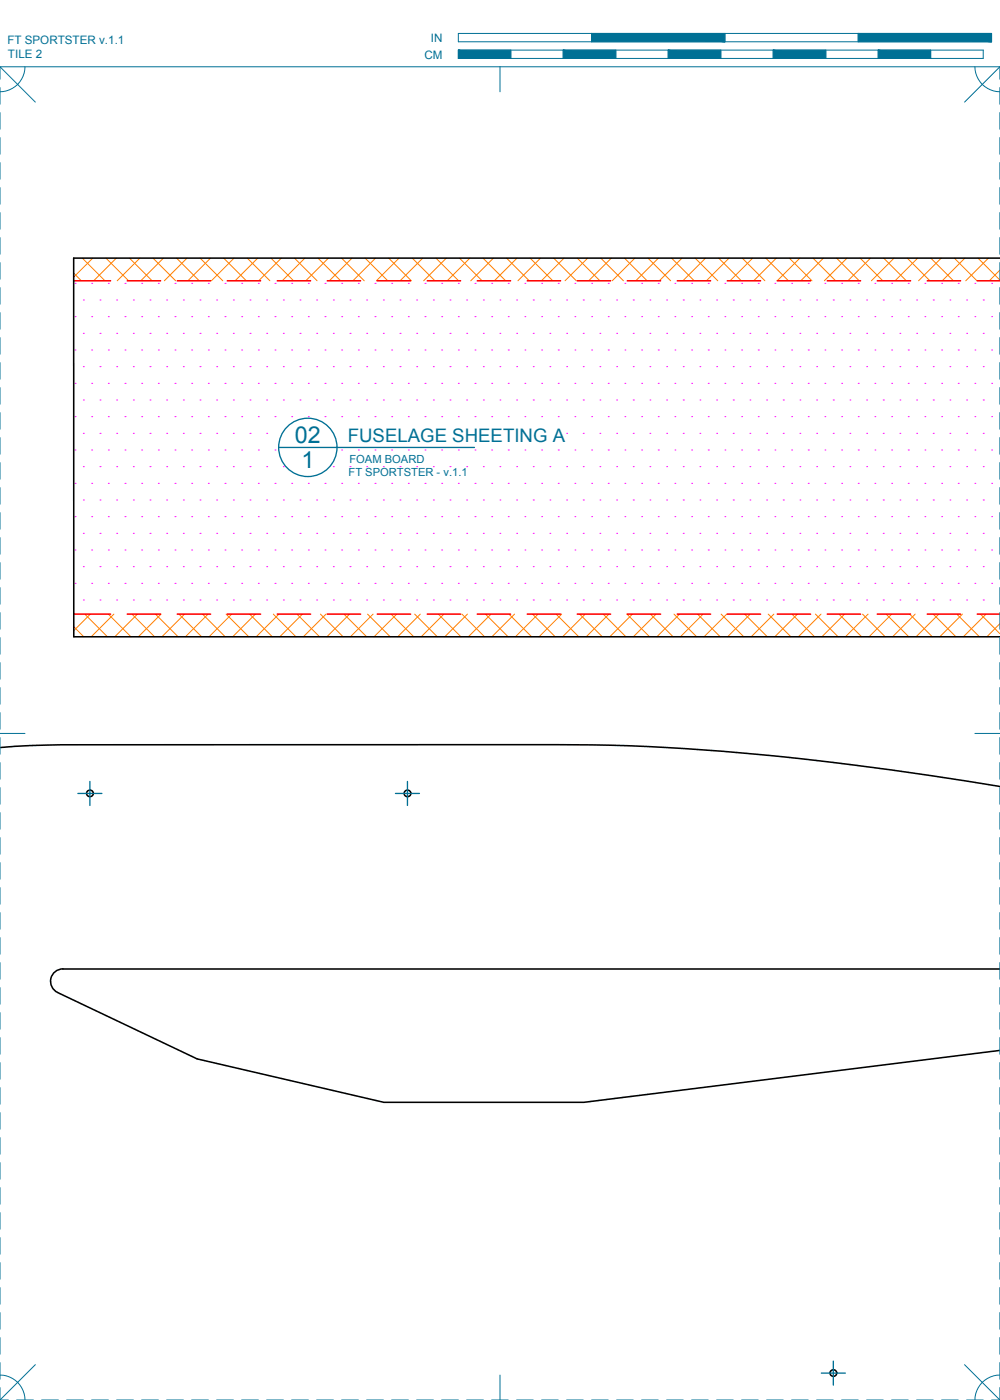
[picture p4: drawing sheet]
<svg xmlns="http://www.w3.org/2000/svg" width="190mm" height="267mm" viewBox="0 0 190 267" stroke-linecap="round" stroke-linejoin="round" font-family="sans-serif">
<defs><g id="words">
<g font-size="4.4" fill="#007095">
<text x="56.2" y="84.5">02</text>
<text x="57.4" y="89.2">1</text>
</g>
<text font-size="3.5" fill="#007095" x="66.3" y="84.1">FUSELAGE SHEETING A</text>
<g font-size="2.2" fill="#007095">
<text x="1.4" y="8.5">FT SPORTSTER v.1.1</text>
<text x="1.5" y="11.1">TILE 2</text>
<text x="80.8" y="11.2">CM</text>
<text x="82.1" y="8">IN</text>
</g>
<g font-size="2.1" fill="#007095">
<text x="66.6" y="88.2">FOAM BOARD</text>
<text x="66.4" y="90.7">FT SPORTSTER - v.1.1</text>
</g>
</g></defs>
<!-- layer: 01 CUT -->
<g fill="none" stroke="#000" stroke-width=".3">
<path d="M190.5 49.2h-176.5l.1 72.1h176.4M0 142.4l5.8-.4 5.9-.1h93.9a454.7 454.7 0 0 1 64.3 4.8l20.6 3.1M11 189.1l26.5 12.6 35.6 8.3h38.1l79.3-9.9M190.5 184.6h-178.5a2.36 2.36 0 0 0-2.3 1.8 2.36 2.36 0 0 0 1.3 2.7"/>
<circle cx="17.1" cy="151.1" r=".64"/>
<circle cx="77.6" cy="151.1" r=".64"/>
<circle cx="158.8" cy="261.6" r=".64"/>
</g>
<!-- layer: 24 DIMENSIONS -->
<path d="M14.8 151.2h4.6M17.1 148.9v4.5M75.3 151.2h4.6M77.6 148.9v4.5M158.7 259.3v4.6M156.5 261.6h4.5" fill="none" stroke="#007095" stroke-width=".25"/>
<!-- layer: 07 DE-PAPER -->
<g fill="none" stroke="#f0f" stroke-width=".19">
<path d="M14.3 54h.1M15.9 57.2h.1M17.5 54h.1M19 57.2h.1M20.6 54h.1M22.2 57.2h.1M23.8 54h.1M25.4 57.2h.1M27 54h.1M28.6 57.2h.1M30.2 54h.1M31.7 57.2h.1"/>
<path d="M33.3 54h.1M34.9 57.2h.1M36.5 54h.1M38.1 57.2h.1M39.7 54h.1M41.3 57.2h.1M42.9 54h.1M44.4 57.2h.1M46 54h.1M47.6 57.2h.1M49.2 54h.1M50.8 57.2h.1"/>
<path d="M52.4 54h.1M54 57.2h.1M55.6 54h.1M57.1 57.2h.1M58.7 54h.1M60.3 57.2h.1M61.9 54h.1M63.5 57.2h.1M65.1 54h.1M66.7 57.2h.1M68.3 54h.1M69.8 57.2h.1"/>
<path d="M71.4 54h.1M73 57.2h.1M74.6 54h.1M76.2 57.2h.1M77.8 54h.1M79.4 57.2h.1M81 54h.1M82.5 57.2h.1M84.1 54h.1M85.7 57.2h.1M87.3 54h.1M88.9 57.2h.1"/>
<path d="M90.5 54h.1M92.1 57.2h.1M93.7 54h.1M95.2 57.2h.1M96.8 54h.1M98.4 57.2h.1M100 54h.1M101.6 57.2h.1M103.2 54h.1M104.8 57.2h.1M106.3 54h.1M107.9 57.2h.1"/>
<path d="M109.5 54h.1M111.1 57.2h.1M112.7 54h.1M114.3 57.2h.1M115.9 54h.1M117.5 57.2h.1M119 54h.1M120.6 57.2h.1M122.2 54h.1M123.8 57.2h.1M125.4 54h.1M127 57.2h.1"/>
<path d="M128.6 54h.1M130.2 57.2h.1M131.7 54h.1M133.3 57.2h.1M134.9 54h.1M136.5 57.2h.1M138.1 54h.1M139.7 57.2h.1M141.3 54h.1M142.9 57.2h.1M144.4 54h.1M146 57.2h.1"/>
<path d="M147.6 54h.1M149.2 57.2h.1M150.8 54h.1M152.4 57.2h.1M154 54h.1M155.6 57.2h.1M157.1 54h.1M158.7 57.2h.1M160.3 54h.1M161.9 57.2h.1M163.5 54h.1M165.1 57.2h.1"/>
<path d="M166.7 54h.1M168.3 57.2h.1M169.8 54h.1M171.4 57.2h.1M173 54h.1M174.6 57.2h.1M176.2 54h.1M177.8 57.2h.1M179.4 54h.1M181 57.2h.1M182.5 54h.1M184.1 57.2h.1"/>
<path d="M185.7 54h.1M187.3 57.2h.1M188.9 54h.1M14.3 60.3h.1M14.3 66.7h.1M14.3 73h.1M14.3 79.4h.1M15.9 63.5h.1M15.9 69.9h.1M15.9 76.2h.1M17.5 60.3h.1M17.5 66.7h.1"/>
<path d="M17.5 73h.1M17.5 79.4h.1M19 63.5h.1M19 69.9h.1M19 76.2h.1M20.6 60.3h.1M20.6 66.7h.1M20.6 73h.1M20.6 79.4h.1M22.2 63.5h.1M22.2 69.9h.1M22.2 76.2h.1"/>
<path d="M23.8 60.3h.1M23.8 66.7h.1M23.8 73h.1M23.8 79.4h.1M25.4 63.5h.1M25.4 69.9h.1M25.4 76.2h.1M27 60.3h.1M27 66.7h.1M27 73h.1M27 79.4h.1M28.6 63.5h.1"/>
<path d="M28.6 69.9h.1M28.6 76.2h.1M30.2 60.3h.1M30.2 66.7h.1M30.2 73h.1M30.2 79.4h.1M31.7 63.5h.1M31.7 69.9h.1M31.7 76.2h.1M33.3 60.3h.1M33.3 66.7h.1M33.3 73h.1"/>
<path d="M33.3 79.4h.1M34.9 63.5h.1M34.9 69.9h.1M34.9 76.2h.1M36.5 60.3h.1M36.5 66.7h.1M36.5 73h.1M36.5 79.4h.1M38.1 63.5h.1M38.1 69.9h.1M38.1 76.2h.1M39.7 60.3h.1"/>
<path d="M39.7 66.7h.1M39.7 73h.1M39.7 79.4h.1M41.3 63.5h.1M41.3 69.9h.1M41.3 76.2h.1M42.9 60.3h.1M42.9 66.7h.1M42.9 73h.1M42.9 79.4h.1M44.4 63.5h.1M44.4 69.9h.1"/>
<path d="M44.4 76.2h.1M46 60.3h.1M46 66.7h.1M46 73h.1M46 79.4h.1M47.6 63.5h.1M47.6 69.9h.1M47.6 76.2h.1M49.2 60.3h.1M49.2 66.7h.1M49.2 73h.1M49.2 79.4h.1"/>
<path d="M50.8 63.5h.1M50.8 69.9h.1M50.8 76.2h.1M52.4 60.3h.1M52.4 66.7h.1M52.4 73h.1M52.4 79.4h.1M54 63.5h.1M54 69.9h.1M54 76.2h.1M55.6 60.3h.1M55.6 66.7h.1"/>
<path d="M55.6 73h.1M55.6 79.4h.1M57.1 63.5h.1M57.1 69.9h.1M57.1 76.2h.1M58.7 60.3h.1M58.7 66.7h.1M58.7 73h.1M58.7 79.4h.1M60.3 63.5h.1M60.3 69.9h.1M60.3 76.2h.1"/>
<path d="M61.9 60.3h.1M61.9 66.7h.1M61.9 73h.1M61.9 79.4h.1M63.5 63.5h.1M63.5 69.9h.1M63.5 76.2h.1M65.1 60.3h.1M65.1 66.7h.1M65.1 73h.1M65.1 79.4h.1M66.7 63.5h.1"/>
<path d="M66.7 69.9h.1M66.7 76.2h.1M68.3 60.3h.1M68.3 66.7h.1M68.3 73h.1M68.3 79.4h.1M69.8 63.5h.1M69.8 69.9h.1M69.8 76.2h.1M71.4 60.3h.1M71.4 66.7h.1M71.4 73h.1"/>
<path d="M71.4 79.4h.1M73 63.5h.1M73 69.9h.1M73 76.2h.1M74.6 60.3h.1M74.6 66.7h.1M74.6 73h.1M74.6 79.4h.1M76.2 63.5h.1M76.2 69.9h.1M76.2 76.2h.1M77.8 60.3h.1"/>
<path d="M77.8 66.7h.1M77.8 73h.1M77.8 79.4h.1M79.4 63.5h.1M79.4 69.9h.1M79.4 76.2h.1M81 60.3h.1M81 66.7h.1M81 73h.1M81 79.4h.1M82.5 63.5h.1M82.5 69.9h.1"/>
<path d="M82.5 76.2h.1M84.1 60.3h.1M84.1 66.7h.1M84.1 73h.1M84.1 79.4h.1M85.7 63.5h.1M85.7 69.9h.1M85.7 76.2h.1M87.3 60.3h.1M87.3 66.7h.1M87.3 73h.1M87.3 79.4h.1"/>
<path d="M88.9 63.5h.1M88.9 69.9h.1M88.9 76.2h.1M90.5 60.3h.1M90.5 66.7h.1M90.5 73h.1M90.5 79.4h.1M92.1 63.5h.1M92.1 69.9h.1M92.1 76.2h.1M93.7 60.3h.1M93.7 66.7h.1"/>
<path d="M93.7 73h.1M93.7 79.4h.1M95.2 63.5h.1M95.2 69.9h.1M95.2 76.2h.1M96.8 60.3h.1M96.8 66.7h.1M96.8 73h.1M96.8 79.4h.1M98.4 63.5h.1M98.4 69.9h.1M98.4 76.2h.1"/>
<path d="M100 60.3h.1M100 66.7h.1M100 73h.1M100 79.4h.1M101.6 63.5h.1M101.6 69.9h.1M101.6 76.2h.1M103.2 60.3h.1M103.2 66.7h.1M103.2 73h.1M103.2 79.4h.1M104.8 63.5h.1"/>
<path d="M104.8 69.9h.1M104.8 76.2h.1M106.3 60.3h.1M106.3 66.7h.1M106.3 73h.1M106.3 79.4h.1M107.9 63.5h.1M107.9 69.9h.1M107.9 76.2h.1M109.5 60.3h.1M109.5 66.7h.1M109.5 73h.1"/>
<path d="M109.5 79.4h.1M111.1 63.5h.1M111.1 69.9h.1M111.1 76.2h.1M112.7 60.3h.1M112.7 66.7h.1M112.7 73h.1M112.7 79.4h.1M114.3 63.5h.1M114.3 69.9h.1M114.3 76.2h.1M115.9 60.3h.1"/>
<path d="M115.9 66.7h.1M115.9 73h.1M115.9 79.4h.1M117.5 63.5h.1M117.5 69.9h.1M117.5 76.2h.1M119 60.3h.1M119 66.7h.1M119 73h.1M119 79.4h.1M120.6 63.5h.1M120.6 69.9h.1"/>
<path d="M120.6 76.2h.1M122.2 60.3h.1M122.2 66.7h.1M122.2 73h.1M122.2 79.4h.1M123.8 63.5h.1M123.8 69.9h.1M123.8 76.2h.1M125.4 60.3h.1M125.4 66.7h.1M125.4 73h.1M125.4 79.4h.1"/>
<path d="M127 63.5h.1M127 69.9h.1M127 76.2h.1M128.6 60.3h.1M128.6 66.7h.1M128.6 73h.1M128.6 79.4h.1M130.2 63.5h.1M130.2 69.9h.1M130.2 76.2h.1M131.7 60.3h.1M131.7 66.7h.1"/>
<path d="M131.7 73h.1M131.7 79.4h.1M133.3 63.5h.1M133.3 69.9h.1M133.3 76.2h.1M134.9 60.3h.1M134.9 66.7h.1M134.9 73h.1M134.9 79.4h.1M136.5 63.5h.1M136.5 69.9h.1M136.5 76.2h.1"/>
<path d="M138.1 60.3h.1M138.1 66.7h.1M138.1 73h.1M138.1 79.4h.1M139.7 63.5h.1M139.7 69.9h.1M139.7 76.2h.1M141.3 60.3h.1M141.3 66.7h.1M141.3 73h.1M141.3 79.4h.1M142.9 63.5h.1"/>
<path d="M142.9 69.9h.1M142.9 76.2h.1M144.4 60.3h.1M144.4 66.7h.1M144.4 73h.1M144.4 79.4h.1M146 63.5h.1M146 69.9h.1M146 76.2h.1M147.6 60.3h.1M147.6 66.7h.1M147.6 73h.1"/>
<path d="M147.6 79.4h.1M149.2 63.5h.1M149.2 69.9h.1M149.2 76.2h.1M150.8 60.3h.1M150.8 66.7h.1M150.8 73h.1M150.8 79.4h.1M152.4 63.5h.1M152.4 69.9h.1M152.4 76.2h.1M154 60.3h.1"/>
<path d="M154 66.7h.1M154 73h.1M154 79.4h.1M155.6 63.5h.1M155.6 69.9h.1M155.6 76.2h.1M157.1 60.3h.1M157.1 66.7h.1M157.1 73h.1M157.1 79.4h.1M158.7 63.5h.1M158.7 69.9h.1"/>
<path d="M158.7 76.2h.1M160.3 60.3h.1M160.3 66.7h.1M160.3 73h.1M160.3 79.4h.1M161.9 63.5h.1M161.9 69.9h.1M161.9 76.2h.1M163.5 60.3h.1M163.5 66.7h.1M163.5 73h.1M163.5 79.4h.1"/>
<path d="M165.1 63.5h.1M165.1 69.9h.1M165.1 76.2h.1M166.7 60.3h.1M166.7 66.7h.1M166.7 73h.1M166.7 79.4h.1M168.3 63.5h.1M168.3 69.9h.1M168.3 76.2h.1M169.8 60.3h.1M169.8 66.7h.1"/>
<path d="M169.8 73h.1M169.8 79.4h.1M171.4 63.5h.1M171.4 69.9h.1M171.4 76.2h.1M173 60.3h.1M173 66.7h.1M173 73h.1M173 79.4h.1M174.6 63.5h.1M174.6 69.9h.1M174.6 76.2h.1"/>
<path d="M176.2 60.3h.1M176.2 66.7h.1M176.2 73h.1M176.2 79.4h.1M177.8 63.5h.1M177.8 69.9h.1M177.8 76.2h.1M179.4 60.3h.1M179.4 66.7h.1M179.4 73h.1M179.4 79.4h.1M181 63.5h.1"/>
<path d="M181 69.9h.1M181 76.2h.1M182.5 60.3h.1M182.5 66.7h.1M182.5 73h.1M182.5 79.4h.1M184.1 63.5h.1M184.1 69.9h.1M184.1 76.2h.1M185.7 60.3h.1M185.7 66.7h.1M185.7 73h.1"/>
<path d="M185.7 79.4h.1M187.3 63.5h.1M187.3 69.9h.1M187.3 76.2h.1M188.9 60.3h.1M188.9 66.7h.1M188.9 73h.1M188.9 79.4h.1M14.3 85.7h.1M14.3 92.1h.1M14.3 98.4h.1M15.9 82.6h.1"/>
<path d="M15.9 88.9h.1M15.9 95.3h.1M17.5 85.7h.1M17.5 92.1h.1M17.5 98.4h.1M19 82.6h.1M19 88.9h.1M19 95.3h.1M20.6 85.7h.1M20.6 92.1h.1M20.6 98.4h.1M22.2 82.6h.1"/>
<path d="M22.2 88.9h.1M22.2 95.3h.1M23.8 85.7h.1M23.8 92.1h.1M23.8 98.4h.1M25.4 82.6h.1M25.4 88.9h.1M25.4 95.3h.1M27 85.7h.1M27 92.1h.1M27 98.4h.1M28.6 82.6h.1"/>
<path d="M28.6 88.9h.1M28.6 95.3h.1M30.2 85.7h.1M30.2 92.1h.1M30.2 98.4h.1M31.7 82.6h.1M31.7 88.9h.1M31.7 95.3h.1M33.3 85.7h.1M33.3 92.1h.1M33.3 98.4h.1M34.9 82.6h.1"/>
<path d="M34.9 88.9h.1M34.9 95.3h.1M36.5 85.7h.1M36.5 92.1h.1M36.5 98.4h.1M38.1 82.6h.1M38.1 88.9h.1M38.1 95.3h.1M39.7 85.7h.1M39.7 92.1h.1M39.7 98.4h.1M41.3 82.6h.1"/>
<path d="M41.3 88.9h.1M41.3 95.3h.1M42.9 85.7h.1M42.9 92.1h.1M42.9 98.4h.1M44.4 82.6h.1M44.4 88.9h.1M44.4 95.3h.1M46 85.7h.1M46 92.1h.1M46 98.4h.1M47.6 82.6h.1"/>
<path d="M47.6 88.9h.1M47.6 95.3h.1M49.2 85.7h.1M49.2 92.1h.1M49.2 98.4h.1M50.8 82.6h.1M50.8 88.9h.1M50.8 95.3h.1M52.4 85.7h.1M52.4 92.1h.1M52.4 98.4h.1M54 88.9h.1"/>
<path d="M54 95.3h.1M55.6 92.1h.1M55.6 98.4h.1M57.1 95.3h.1M58.7 92.1h.1M58.7 98.4h.1M60.3 95.3h.1M61.9 92.1h.1M61.9 98.4h.1M63.5 88.9h.1M63.5 95.3h.1M65.1 85.7h.1"/>
<path d="M65.1 92.1h.1M65.1 98.4h.1M66.7 88.9h.1M66.7 95.3h.1M68.3 85.7h.1M68.3 92.1h.1M68.3 98.4h.1M69.8 88.9h.1M69.8 95.3h.1M71.4 85.7h.1M71.4 92.1h.1M71.4 98.4h.1"/>
<path d="M73 88.9h.1M73 95.3h.1M74.6 85.7h.1M74.6 92.1h.1M74.6 98.4h.1M76.2 88.9h.1M76.2 95.3h.1M77.8 85.7h.1M77.8 92.1h.1M77.8 98.4h.1M79.4 88.9h.1M79.4 95.3h.1"/>
<path d="M81 85.7h.1M81 92.1h.1M81 98.4h.1M82.5 88.9h.1M82.5 95.3h.1M84.1 85.7h.1M84.1 92.1h.1M84.1 98.4h.1M85.7 88.9h.1M85.7 95.3h.1M87.3 85.7h.1M87.3 92.1h.1"/>
<path d="M87.3 98.4h.1M88.9 88.9h.1M88.9 95.3h.1M90.5 85.7h.1M90.5 92.1h.1M90.5 98.4h.1M92.1 88.9h.1M92.1 95.3h.1M93.7 85.7h.1M93.7 92.1h.1M93.7 98.4h.1M95.2 88.9h.1"/>
<path d="M95.2 95.3h.1M96.8 85.7h.1M96.8 92.1h.1M96.8 98.4h.1M98.4 88.9h.1M98.4 95.3h.1M100 85.7h.1M100 92.1h.1M100 98.4h.1M101.6 88.9h.1M101.6 95.3h.1M103.2 85.7h.1"/>
<path d="M103.2 92.1h.1M103.2 98.4h.1M104.8 88.9h.1M104.8 95.3h.1M106.3 85.7h.1M106.3 92.1h.1M106.3 98.4h.1M107.9 82.6h.1M107.9 88.9h.1M107.9 95.3h.1M109.5 85.7h.1M109.5 92.1h.1"/>
<path d="M109.5 98.4h.1M111.1 82.6h.1M111.1 88.9h.1M111.1 95.3h.1M112.7 85.7h.1M112.7 92.1h.1M112.7 98.4h.1M114.3 82.6h.1M114.3 88.9h.1M114.3 95.3h.1M115.9 85.7h.1M115.9 92.1h.1"/>
<path d="M115.9 98.4h.1M117.5 82.6h.1M117.5 88.9h.1M117.5 95.3h.1M119 85.7h.1M119 92.1h.1M119 98.4h.1M120.6 82.6h.1M120.6 88.9h.1M120.6 95.3h.1M122.2 85.7h.1M122.2 92.1h.1"/>
<path d="M122.2 98.4h.1M123.8 82.6h.1M123.8 88.9h.1M123.8 95.3h.1M125.4 85.7h.1M125.4 92.1h.1M125.4 98.4h.1M127 82.6h.1M127 88.9h.1M127 95.3h.1M128.6 85.7h.1M128.6 92.1h.1"/>
<path d="M128.6 98.4h.1M130.2 82.6h.1M130.2 88.9h.1M130.2 95.3h.1M131.7 85.7h.1M131.7 92.1h.1M131.7 98.4h.1M133.3 82.6h.1M133.3 88.9h.1M133.3 95.3h.1M134.9 85.7h.1M134.9 92.1h.1"/>
<path d="M134.9 98.4h.1M136.5 82.6h.1M136.5 88.9h.1M136.5 95.3h.1M138.1 85.7h.1M138.1 92.1h.1M138.1 98.4h.1M139.7 82.6h.1M139.7 88.9h.1M139.7 95.3h.1M141.3 85.7h.1M141.3 92.1h.1"/>
<path d="M141.3 98.4h.1M142.9 82.6h.1M142.9 88.9h.1M142.9 95.3h.1M144.4 85.7h.1M144.4 92.1h.1M144.4 98.4h.1M146 82.6h.1M146 88.9h.1M146 95.3h.1M147.6 85.7h.1M147.6 92.1h.1"/>
<path d="M147.6 98.4h.1M149.2 82.6h.1M149.2 88.9h.1M149.2 95.3h.1M150.8 85.7h.1M150.8 92.1h.1M150.8 98.4h.1M152.4 82.6h.1M152.4 88.9h.1M152.4 95.3h.1M154 85.7h.1M154 92.1h.1"/>
<path d="M154 98.4h.1M155.6 82.6h.1M155.6 88.9h.1M155.6 95.3h.1M157.1 85.7h.1M157.1 92.1h.1M157.1 98.4h.1M158.7 82.6h.1M158.7 88.9h.1M158.7 95.3h.1M160.3 85.7h.1M160.3 92.1h.1"/>
<path d="M160.3 98.4h.1M161.9 82.6h.1M161.9 88.9h.1M161.9 95.3h.1M163.5 85.7h.1M163.5 92.1h.1M163.5 98.4h.1M165.1 82.6h.1M165.1 88.9h.1M165.1 95.3h.1M166.7 85.7h.1M166.7 92.1h.1"/>
<path d="M166.7 98.4h.1M168.3 82.6h.1M168.3 88.9h.1M168.3 95.3h.1M169.8 85.7h.1M169.8 92.1h.1M169.8 98.4h.1M171.4 82.6h.1M171.4 88.9h.1M171.4 95.3h.1M173 85.7h.1M173 92.1h.1"/>
<path d="M173 98.4h.1M174.6 82.6h.1M174.6 88.9h.1M174.6 95.3h.1M176.2 85.7h.1M176.2 92.1h.1M176.2 98.4h.1M177.8 82.6h.1M177.8 88.9h.1M177.8 95.3h.1M179.4 85.7h.1M179.4 92.1h.1"/>
<path d="M179.4 98.4h.1M181 82.6h.1M181 88.9h.1M181 95.3h.1M182.5 85.7h.1M182.5 92.1h.1M182.5 98.4h.1M184.1 82.6h.1M184.1 88.9h.1M184.1 95.3h.1M185.7 85.7h.1M185.7 92.1h.1"/>
<path d="M185.7 98.4h.1M187.3 82.6h.1M187.3 88.9h.1M187.3 95.3h.1M188.9 85.7h.1M188.9 92.1h.1M188.9 98.4h.1M14.3 104.8h.1M14.3 111.1h.1M15.9 101.6h.1M15.9 108h.1M15.9 114.3h.1"/>
<path d="M17.5 104.8h.1M17.5 111.1h.1M19 101.6h.1M19 108h.1M19 114.3h.1M20.6 104.8h.1M20.6 111.1h.1M22.2 101.6h.1M22.2 108h.1M22.2 114.3h.1M23.8 104.8h.1M23.8 111.1h.1"/>
<path d="M25.4 101.6h.1M25.4 108h.1M25.4 114.3h.1M27 104.8h.1M27 111.1h.1M28.6 101.6h.1M28.6 108h.1M28.6 114.3h.1M30.2 104.8h.1M30.2 111.1h.1M31.7 101.6h.1M31.7 108h.1"/>
<path d="M31.7 114.3h.1M33.3 104.8h.1M33.3 111.1h.1M34.9 101.6h.1M34.9 108h.1M34.9 114.3h.1M36.5 104.8h.1M36.5 111.1h.1M38.1 101.6h.1M38.1 108h.1M38.1 114.3h.1M39.7 104.8h.1"/>
<path d="M39.7 111.1h.1M41.3 101.6h.1M41.3 108h.1M41.3 114.3h.1M42.9 104.8h.1M42.9 111.1h.1M44.4 101.6h.1M44.4 108h.1M44.4 114.3h.1M46 104.8h.1M46 111.1h.1M47.6 101.6h.1"/>
<path d="M47.6 108h.1M47.6 114.3h.1M49.2 104.8h.1M49.2 111.1h.1M50.8 101.6h.1M50.8 108h.1M50.8 114.3h.1M52.4 104.8h.1M52.4 111.1h.1M54 101.6h.1M54 108h.1M54 114.3h.1"/>
<path d="M55.6 104.8h.1M55.6 111.1h.1M57.1 101.6h.1M57.1 108h.1M57.1 114.3h.1M58.7 104.8h.1M58.7 111.1h.1M60.3 101.6h.1M60.3 108h.1M60.3 114.3h.1M61.9 104.8h.1M61.9 111.1h.1"/>
<path d="M63.5 101.6h.1M63.5 108h.1M63.5 114.3h.1M65.1 104.8h.1M65.1 111.1h.1M66.7 101.6h.1M66.7 108h.1M66.7 114.3h.1M68.3 104.8h.1M68.3 111.1h.1M69.8 101.6h.1M69.8 108h.1"/>
<path d="M69.8 114.3h.1M71.4 104.8h.1M71.4 111.1h.1M73 101.6h.1M73 108h.1M73 114.3h.1M74.6 104.8h.1M74.6 111.1h.1M76.2 101.6h.1M76.2 108h.1M76.2 114.3h.1M77.8 104.8h.1"/>
<path d="M77.8 111.1h.1M79.4 101.6h.1M79.4 108h.1M79.4 114.3h.1M81 104.8h.1M81 111.1h.1M82.5 101.6h.1M82.5 108h.1M82.5 114.3h.1M84.1 104.8h.1M84.1 111.1h.1M85.7 101.6h.1"/>
<path d="M85.7 108h.1M85.7 114.3h.1M87.3 104.8h.1M87.3 111.1h.1M88.9 101.6h.1M88.9 108h.1M88.9 114.3h.1M90.5 104.8h.1M90.5 111.1h.1M92.1 101.6h.1M92.1 108h.1M92.1 114.3h.1"/>
<path d="M93.7 104.8h.1M93.7 111.1h.1M95.2 101.6h.1M95.2 108h.1M95.2 114.3h.1M96.8 104.8h.1M96.8 111.1h.1M98.4 101.6h.1M98.4 108h.1M98.4 114.3h.1M100 104.8h.1M100 111.1h.1"/>
<path d="M101.6 101.6h.1M101.6 108h.1M101.6 114.3h.1M103.2 104.8h.1M103.2 111.1h.1M104.8 101.6h.1M104.8 108h.1M104.8 114.3h.1M106.3 104.8h.1M106.3 111.1h.1M107.9 101.6h.1M107.9 108h.1"/>
<path d="M107.9 114.3h.1M109.5 104.8h.1M109.5 111.1h.1M111.1 101.6h.1M111.1 108h.1M111.1 114.3h.1M112.7 104.8h.1M112.7 111.1h.1M114.3 101.6h.1M114.3 108h.1M114.3 114.3h.1M115.9 104.8h.1"/>
<path d="M115.9 111.1h.1M117.5 101.6h.1M117.5 108h.1M117.5 114.3h.1M119 104.8h.1M119 111.1h.1M120.6 101.6h.1M120.6 108h.1M120.6 114.3h.1M122.2 104.8h.1M122.2 111.1h.1M123.8 101.6h.1"/>
<path d="M123.8 108h.1M123.8 114.3h.1M125.4 104.8h.1M125.4 111.1h.1M127 101.6h.1M127 108h.1M127 114.3h.1M128.6 104.8h.1M128.6 111.1h.1M130.2 101.6h.1M130.2 108h.1M130.2 114.3h.1"/>
<path d="M131.7 104.8h.1M131.7 111.1h.1M133.3 101.6h.1M133.3 108h.1M133.3 114.3h.1M134.9 104.8h.1M134.9 111.1h.1M136.5 101.6h.1M136.5 108h.1M136.5 114.3h.1M138.1 104.8h.1M138.1 111.1h.1"/>
<path d="M139.7 101.6h.1M139.7 108h.1M139.7 114.3h.1M141.3 104.8h.1M141.3 111.1h.1M142.9 101.6h.1M142.9 108h.1M142.9 114.3h.1M144.4 104.8h.1M144.4 111.1h.1M146 101.6h.1M146 108h.1"/>
<path d="M146 114.3h.1M147.6 104.8h.1M147.6 111.1h.1M149.2 101.6h.1M149.2 108h.1M149.2 114.3h.1M150.8 104.8h.1M150.8 111.1h.1M152.4 101.6h.1M152.4 108h.1M152.4 114.3h.1M154 104.8h.1"/>
<path d="M154 111.1h.1M155.6 101.6h.1M155.6 108h.1M155.6 114.3h.1M157.1 104.8h.1M157.1 111.1h.1M158.7 101.6h.1M158.7 108h.1M158.7 114.3h.1M160.3 104.8h.1M160.3 111.1h.1M161.9 101.6h.1"/>
<path d="M161.9 108h.1M161.9 114.3h.1M163.5 104.8h.1M163.5 111.1h.1M165.1 101.6h.1M165.1 108h.1M165.1 114.3h.1M166.7 104.8h.1M166.7 111.1h.1M168.3 101.6h.1M168.3 108h.1M168.3 114.3h.1"/>
<path d="M169.8 104.8h.1M169.8 111.1h.1M171.4 101.6h.1M171.4 108h.1M171.4 114.3h.1M173 104.8h.1M173 111.1h.1M174.6 101.6h.1M174.6 108h.1M174.6 114.3h.1M176.2 104.8h.1M176.2 111.1h.1"/>
<path d="M177.8 101.6h.1M177.8 108h.1M177.8 114.3h.1M179.4 104.8h.1M179.4 111.1h.1M181 101.6h.1M181 108h.1M181 114.3h.1M182.5 104.8h.1M182.5 111.1h.1M184.1 101.6h.1M184.1 108h.1"/>
<path d="M184.1 114.3h.1M185.7 104.8h.1M185.7 111.1h.1M187.3 101.6h.1M187.3 108h.1M187.3 114.3h.1M188.9 104.8h.1M188.9 111.1h.1"/>
</g>
<!-- layer: 06 CAVITY -->
<g fill="none" stroke="#ff7f00" stroke-width=".19">
<path d="M14 52l1.5 1.5M15.7 49.2l4.3 4.3M17.7 49.2l-3.7 3.6M20.2 49.2l4.3 4.3M22.2 49.2l-4.4 4.3M24.7 49.2l4.3 4.3M26.6 49.2l-4.3 4.3M29.1 49.2l4.4 4.3M31.1 49.2l-4.3 4.3M33.6 49.2l4.4 4.3M35.6 49.2l-4.3 4.3M38.1 49.2l4.3 4.3"/>
<path d="M40.1 49.2l-4.3 4.3M42.6 49.2l4.3 4.3M44.6 49.2l-4.3 4.3M47.1 49.2l4.3 4.3M49.1 49.2l-4.3 4.3M51.6 49.2l4.3 4.3M53.6 49.2l-4.3 4.3M56.1 49.2l4.3 4.3M58.1 49.2l-4.3 4.3M60.6 49.2l4.3 4.3M62.6 49.2l-4.3 4.3M65.1 49.2l4.3 4.3"/>
<path d="M67.1 49.2l-4.4 4.3M69.6 49.2l4.3 4.3M71.5 49.2l-4.3 4.3M74 49.2l4.4 4.3M76 49.2l-4.3 4.3M78.5 49.2l4.3 4.3M80.5 49.2l-4.3 4.3M83 49.2l4.4 4.3M85 49.2l-4.3 4.3M87.5 49.2l4.3 4.3M89.5 49.2l-4.3 4.3M92 49.2l4.3 4.3"/>
<path d="M94 49.2l-4.3 4.3M96.5 49.2l4.3 4.3M98.5 49.2l-4.3 4.3M101 49.2l4.3 4.3M103 49.2l-4.3 4.3M105.5 49.2l4.3 4.3M107.5 49.2l-4.4 4.3M110 49.2l4.3 4.3M112 49.2l-4.4 4.3M114.4 49.2l4.4 4.3M116.5 49.2l-4.4 4.3M119 49.2l4.3 4.3"/>
<path d="M120.9 49.2l-4.3 4.3M123.4 49.2l4.4 4.3M125.4 49.2l-4.3 4.3M127.9 49.2l4.3 4.3M129.9 49.2l-4.3 4.3M132.4 49.2l4.3 4.3M134.4 49.2l-4.3 4.3M136.9 49.2l4.3 4.3M138.9 49.2l-4.3 4.3M141.4 49.2l4.3 4.3M143.4 49.2l-4.3 4.3M145.9 49.2l4.3 4.3"/>
<path d="M147.9 49.2l-4.3 4.3M150.4 49.2l4.3 4.3M152.4 49.2l-4.3 4.3M154.9 49.2l4.3 4.3M156.9 49.2l-4.4 4.3M159.4 49.2l4.3 4.3M161.4 49.2l-4.4 4.3M163.9 49.2l4.3 4.3M165.8 49.2l-4.3 4.3M168.3 49.2l4.4 4.3M170.3 49.2l-4.3 4.3M172.8 49.2l4.3 4.3"/>
<path d="M174.8 49.2l-4.3 4.3M177.3 49.2l4.3 4.3M179.3 49.2l-4.3 4.3M181.8 49.2l4.3 4.3M183.8 49.2l-4.3 4.3M186.3 49.2l4.2 4.1M188.3 49.2l-4.3 4.3M190.5 51.5l-2 2M14.1 119.4l1.9 1.9M16.2 117l4.3 4.3M17.2 117l-3.1 3.1M20.6 117l4.4 4.3"/>
<path d="M21.7 117l-4.3 4.3M25.1 117l4.3 4.3M26.2 117l-4.3 4.3M29.6 117l4.3 4.3M30.7 117l-4.3 4.3M34.1 117l4.3 4.3M35.2 117l-4.4 4.3M38.6 117l4.3 4.3M39.6 117l-4.3 4.3M43.1 117l4.3 4.3M44.1 117l-4.3 4.3M47.6 117l4.3 4.3"/>
<path d="M48.6 117l-4.3 4.3M52.1 117l4.3 4.3M53.1 117l-4.3 4.3M56.6 117l4.3 4.3M57.6 117l-4.3 4.3M61 117l4.4 4.3M62.1 117l-4.3 4.3M65.5 117l4.3 4.3M66.6 117l-4.3 4.3M70 117l4.3 4.3M71.1 117l-4.3 4.3M74.5 117l4.3 4.3"/>
<path d="M75.6 117l-4.4 4.3M79 117l4.3 4.3M80.1 117l-4.3 4.3M83.5 117l4.3 4.3M84.6 117l-4.4 4.3M88 117l4.3 4.3M89 117l-4.3 4.3M92.5 117l4.3 4.3M93.5 117l-4.3 4.3M97 117l4.3 4.3M98 117l-4.3 4.3M101.5 117l4.3 4.3"/>
<path d="M102.5 117l-4.3 4.3M105.9 117l4.4 4.3M107 117l-4.3 4.3M110.4 117l4.3 4.3M111.5 117l-4.3 4.3M114.9 117l4.3 4.3M116 117l-4.3 4.3M119.4 117l4.3 4.3M120.5 117l-4.3 4.3M123.9 117l4.3 4.3M125 117l-4.4 4.3M128.4 117l4.3 4.3"/>
<path d="M129.5 117l-4.4 4.3M132.9 117l4.3 4.3M133.9 117l-4.3 4.3M137.4 117l4.3 4.3M138.4 117l-4.3 4.3M141.9 117l4.3 4.3M142.9 117l-4.3 4.3M146.3 117l4.4 4.3M147.4 117l-4.3 4.3M150.9 117l4.3 4.3M151.9 117l-4.3 4.3M155.3 117l4.4 4.3"/>
<path d="M156.4 117l-4.3 4.3M159.8 117l4.3 4.3M160.9 117l-4.3 4.3M164.3 117l4.3 4.3M165.4 117l-4.3 4.3M168.8 117l4.3 4.3M169.9 117l-4.4 4.3M173.3 117l4.3 4.3M174.3 117l-4.3 4.3M177.8 117l4.3 4.3M178.8 117l-4.3 4.3M182.3 117l4.3 4.3"/>
<path d="M183.3 117l-4.3 4.3M186.8 117l3.7 3.7M187.8 117l-4.3 4.3M190.5 118.8l-2.5 2.5"/>
</g>
<!-- layer: 02 SCORE -->
<g fill="none" stroke="#f00" stroke-width=".3">
<path d="M14 53.5h7.1M24.2 53.5h6.4M33.8 53.5h6.3M43.3 53.5h6.3M52.8 53.5h6.4M62.3 53.5h6.4M71.9 53.5h6.3M81.4 53.5h6.3M90.9 53.5h6.4M100.4 53.5h6.4M110 53.5h6.3M119.5 53.5h6.3"/>
<path d="M129 53.5h6.4M138.5 53.5h6.4M148.1 53.5h6.3M157.6 53.5h6.3M167.1 53.5h6.4M176.6 53.5h6.4M186.2 53.5h4.3M14.1 117h7M24.2 117h6.4M33.8 117h6.3M43.3 117h6.3M52.8 117h6.4"/>
<path d="M62.3 117h6.4M71.9 117h6.3M81.4 117h6.3M90.9 117h6.4M100.4 117h6.4M110 117h6.3M119.5 117h6.3M129 117h6.4M138.5 117h6.4M148.1 117h6.3M157.6 117h6.3M167.1 117h6.4"/>
<path d="M176.6 117h6.4M186.2 117h4.3"/>
</g>
<!-- layer: 23 NOTES -->
<g fill="none" stroke="#007095" stroke-width=".25">
<path d="M53.1 85.2h37.3"/>
<circle cx="58.6" cy="85.2" r="5.6"/>
</g>
<!-- layer: 22 TILED -->
<g fill="none" stroke="#007095" stroke-width=".19">
<path d="M0 12.7l6.7 6.8M0 16.7v3.2M4.8 12.7a4.8 4.8 0 0 1-4.8 4.8M87.3 6.4h101.6v1.6h-101.6zM87.3 9.5h100v1.6h-100zM95.2 12.7v4.8M97.3 9.5v1.6M107.3 9.5v1.6M112.7 6.4v1.6M117.3 9.5v1.6M127.3 9.5v1.6M137.3 9.5v1.6"/>
<path d="M138.1 6.4v1.6M147.3 9.5v1.6M157.3 9.5v1.6M163.5 6.4v1.6M167.3 9.5v1.6M177.3 9.5v1.6M185.7 12.7a4.8 4.8 0 0 0 4.8 4.8M190.5 12.7h-190.5v2.4M190.5 12.7l-6.8 6.8M190.5 12.7v2.4M190.5 16.7v3.2M0 21.4v3.2"/>
<path d="M0 26.2v3.2M0 31v3.1M0 35.7v3.2M190.5 21.4v3.2M190.5 26.2v3.2M190.5 31v3.1M190.5 35.7v3.2M0 40.5v3.2M0 45.3v3.1M0 50v3.2M0 54.8v3.2M0 59.5v3.2"/>
<path d="M190.5 40.5v3.2M190.5 45.3v3.1M190.5 50v3.2M190.5 54.8v3.2M190.5 59.5v3.2M0 64.3v3.2M0 69.1v3.1M0 73.8v3.2M0 78.6v3.2M190.5 64.3v3.2M190.5 69.1v3.1M190.5 73.8v3.2"/>
<path d="M190.5 78.6v3.2M0 83.4v3.1M0 88.1v3.2M0 92.9v3.2M0 97.6v3.2M190.5 83.4v3.1M190.5 88.1v3.2M190.5 92.9v3.2M190.5 97.6v3.2M0 102.4v3.2M0 107.2v3.1M0 111.9v3.2"/>
<path d="M0 116.7v3.2M190.5 102.4v3.2M190.5 107.2v3.1M190.5 111.9v3.2M190.5 116.7v3.2M0 139.7h4.8M0 121.5v3.1M0 126.2v3.2M0 131v3.2M0 135.7v3.2M185.7 139.7h4.8M190.5 121.5v3.1"/>
<path d="M190.5 126.2v3.2M190.5 131v3.2M190.5 135.7v3.2M0 140.5v3.2M0 145.3v3.1M0 150v3.2M0 154.8v3.2M0 159.6v3.1M190.5 140.5v3.2M190.5 145.3v3.1M190.5 150v3.2M190.5 154.8v3.2"/>
<path d="M190.5 159.6v3.1M0 164.3v3.2M0 169.1v3.2M0 173.8v3.2M0 178.6v3.2M190.5 164.3v3.2M190.5 169.1v3.2M190.5 173.8v3.2M190.5 178.6v3.2M0 183.4v3.1M0 188.1v3.2M0 192.9v3.2"/>
<path d="M0 197.7v3.1M190.5 183.4v3.1M190.5 188.1v3.2M190.5 192.9v3.2M190.5 197.7v3.1M0 202.4v3.2M0 207.2v3.2M0 211.9v3.2M0 216.7v3.2M190.5 202.4v3.2M190.5 207.2v3.2M190.5 211.9v3.2"/>
<path d="M190.5 216.7v3.2M0 221.5v3.1M0 226.2v3.2M0 231v3.2M0 235.8v3.1M190.5 221.5v3.1M190.5 226.2v3.2M190.5 231v3.2M190.5 235.8v3.1M0 240.5v3.2M0 245.3v3.2M0 250v3.2"/>
<path d="M0 254.8v3.2M0 259.6v3.1M6.7 260l-6.7 6.7M183.7 260l6.8 6.7M190.5 240.5v3.2M190.5 245.3v3.2M190.5 250v3.2M190.5 254.8v3.2M190.5 259.6v3.1M0 262a4.7 4.7 0 0 1 4.8 4.7M0 264.3v2.4M0 266.7h1.6"/>
<path d="M3.2 266.7h3.1M7.9 266.7h3.2M12.7 266.7h3.2M17.5 266.7h3.1M22.2 266.7h3.2M27 266.7h3.2M31.7 266.7h3.2M36.5 266.7h3.2M41.3 266.7h3.1M46 266.7h3.2M50.8 266.7h3.2M55.6 266.7h3.1"/>
<path d="M60.3 266.7h3.2M65.1 266.7h3.2M69.8 266.7h3.2M74.6 266.7h3.2M79.4 266.7h3.1M84.1 266.7h3.2M88.9 266.7h3.2M93.7 266.7h3.1M95.2 262v4.7M98.4 266.7h3.2M103.2 266.7h3.1M107.9 266.7h3.2"/>
<path d="M112.7 266.7h3.2M117.5 266.7h3.1M122.2 266.7h3.2M127 266.7h3.2M131.7 266.7h3.2M136.5 266.7h3.2M141.3 266.7h3.1M146 266.7h3.2M150.8 266.7h3.2M155.6 266.7h3.1M160.3 266.7h3.2M165.1 266.7h3.2"/>
<path d="M169.8 266.7h3.2M174.6 266.7h3.2M179.4 266.7h3.1M184.1 266.7h3.2M188.9 266.7h1.6M190.5 262a4.7 4.7 0 0 0-4.8 4.7M190.5 264.3v2.4"/>
</g>
<g fill="#007095" stroke="#007095" stroke-width=".19">
<path d="M163.5 6.4l25.4 1.6v-1.6zM163.5 6.4l25.4 1.6h-25.4z"/>
<path d="M112.7 6.4l25.4 1.6v-1.6zM112.7 6.4l25.4 1.6h-25.4z"/>
<path d="M167.3 9.5l10 1.6v-1.6zM167.3 9.5l10 1.6h-10z"/>
<path d="M147.3 9.5l10 1.6v-1.6zM147.3 9.5l10 1.6h-10z"/>
<path d="M127.3 9.5l10 1.6v-1.6zM127.3 9.5l10 1.6h-10z"/>
<path d="M107.3 9.5l10 1.6v-1.6zM107.3 9.5l10 1.6h-10z"/>
<path d="M87.3 9.5l10 1.6v-1.6zM87.3 9.5l10 1.6h-10z"/>
</g>
<use href="#words"/>
</svg>
